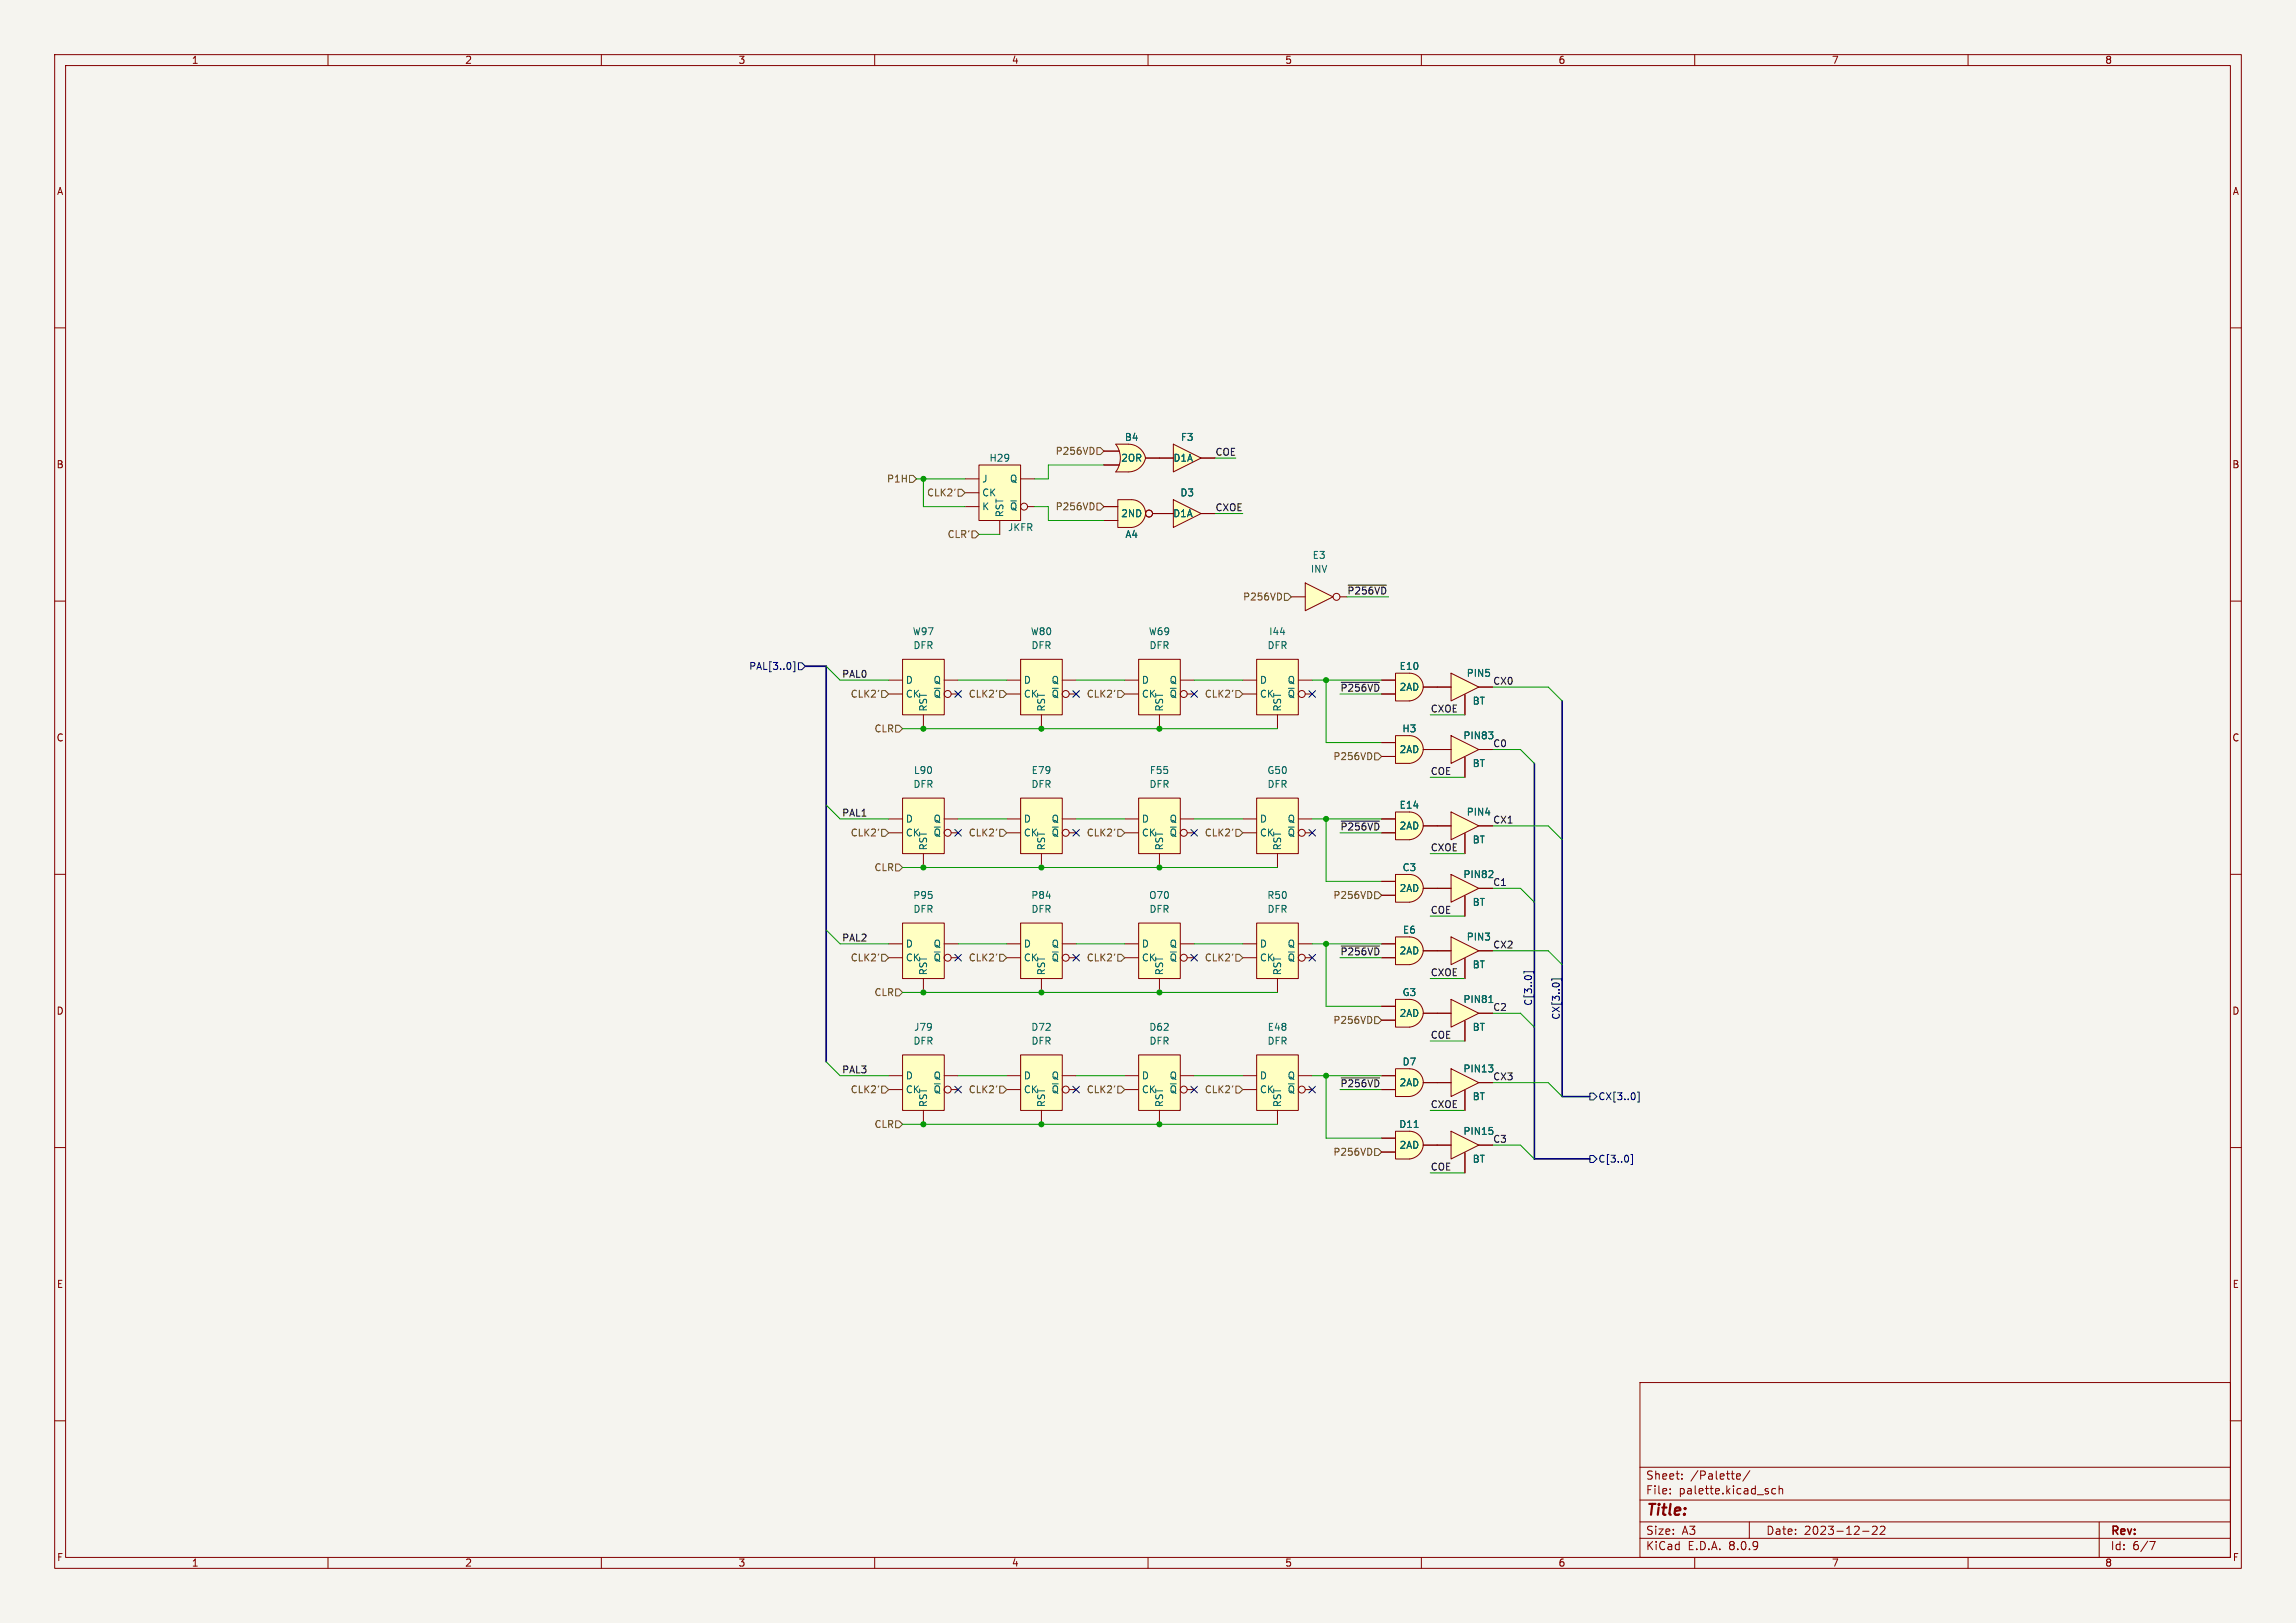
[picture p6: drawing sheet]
<svg xmlns="http://www.w3.org/2000/svg" width="420mm" height="297mm" viewBox="0 0 420 297" stroke-linecap="round" stroke-linejoin="round" font-family="sans-serif">
<defs><g id="words">
<text font-size="2.8" fill="#840000" x="301" y="277.9">Title:</text>
<g font-size="2.1" fill="#840000">
<text x="301" y="273.7">File:</text>
<text x="301" y="271">Sheet:</text>
<text x="307.1" y="273.7">palette.kicad_sch</text>
<text x="309.2" y="271">/Palette/</text>
<text x="301" y="281.1">Size:</text>
<text x="307.6" y="281.1">A3</text>
<text x="323" y="281.1">Date:</text>
<text x="330" y="281.1">2023-12-22</text>
<text x="386" y="281.3">Rev:</text>
<text x="301" y="283.9">KiCad</text>
<text x="308.7" y="283.9">E.D.A.</text>
<text x="316.3" y="283.9">8.0.9</text>
<text x="386" y="283.9">Id:</text>
<text x="390.1" y="283.9">6/7</text>
</g>
<g font-size="1.8" fill="#840000">
<text x="35" y="11.9">1</text>
<text x="85" y="11.9">2</text>
<text x="135" y="11.9">3</text>
<text x="185" y="11.9">4</text>
<text x="235" y="11.9">5</text>
<text x="285" y="11.9">6</text>
<text x="335" y="11.9">7</text>
<text x="385" y="11.9">8</text>
<text x="10.3" y="35.9">A</text>
<text x="408.3" y="35.9">A</text>
<text x="10.3" y="85.9">B</text>
<text x="408.2" y="85.9">B</text>
<text x="10.3" y="135.9">C</text>
<text x="408.2" y="135.9">C</text>
<text x="10.3" y="185.9">D</text>
<text x="408.2" y="185.9">D</text>
<text x="10.3" y="235.9">E</text>
<text x="408.3" y="235.9">E</text>
<text x="10.3" y="285.9">F</text>
<text x="35" y="286.9">1</text>
<text x="85" y="286.9">2</text>
<text x="135" y="286.9">3</text>
<text x="185" y="286.9">4</text>
<text x="235" y="286.9">5</text>
<text x="285" y="286.9">6</text>
<text x="335" y="286.9">7</text>
<text x="385" y="286.9">8</text>
<text x="408.3" y="285.9">F</text>
</g>
<g font-size="1.8" fill="#725600">
<text x="193" y="83.4">P256VD</text>
<text x="162.2" y="88.5">P1H</text>
<text x="169.5" y="91">CLK2'</text>
<text x="193" y="93.6">P256VD</text>
<text x="173.2" y="98.7">CLR'</text>
<text x="227.3" y="110.1">P256VD</text>
<text x="155.5" y="127.9">CLK2'</text>
<text x="177.1" y="127.9">CLK2'</text>
<text x="198.7" y="127.9">CLK2'</text>
<text x="220.3" y="127.9">CLK2'</text>
<text x="159.9" y="134.2">CLR</text>
<text x="243.8" y="139.3">P256VD</text>
<text x="155.5" y="153.3">CLK2'</text>
<text x="177.1" y="153.3">CLK2'</text>
<text x="198.7" y="153.3">CLK2'</text>
<text x="220.3" y="153.3">CLK2'</text>
<text x="159.9" y="159.6">CLR</text>
<text x="243.8" y="164.7">P256VD</text>
<text x="155.5" y="176.1">CLK2'</text>
<text x="177.1" y="176.1">CLK2'</text>
<text x="198.7" y="176.1">CLK2'</text>
<text x="220.3" y="176.1">CLK2'</text>
<text x="159.9" y="182.5">CLR</text>
<text x="243.8" y="187.6">P256VD</text>
<text x="155.5" y="200.3">CLK2'</text>
<text x="177.1" y="200.3">CLK2'</text>
<text x="198.7" y="200.3">CLK2'</text>
<text x="220.3" y="200.3">CLK2'</text>
<text x="159.9" y="206.6">CLR</text>
<text x="243.8" y="211.7">P256VD</text>
</g>
<g font-size="1.8" fill="#006464">
<text x="205.7" y="80.9">B4</text>
<text x="215.9" y="80.9">F3</text>
<text x="179.6" y="88.5">J</text>
<text x="180.9" y="84.7">H29</text>
<text x="184.6" y="88.5">Q</text>
<text x="205" y="84.7">2OR</text>
<text x="214.6" y="84.7">D1A</text>
<text x="179.6" y="91">CK</text>
<text x="179.6" y="93.6">K</text>
<text x="183.7" y="94.7" transform="rotate(-90 183.7 94.7)">RST</text>
<text x="184.6" y="93.6">~{Q}</text>
<text x="205" y="94.8">2ND</text>
<text x="214.5" y="94.8">D1A</text>
<text x="215.8" y="91">D3</text>
<text x="184.3" y="97.4">JKFR</text>
<text x="205.8" y="98.7">A4</text>
<text x="239.7" y="105">INV</text>
<text x="240" y="102.5">E3</text>
<text x="166.9" y="116.4">W97</text>
<text x="167" y="119">DFR</text>
<text x="188.5" y="116.4">W80</text>
<text x="188.6" y="119">DFR</text>
<text x="210.1" y="116.4">W69</text>
<text x="210.2" y="119">DFR</text>
<text x="231.8" y="119">DFR</text>
<text x="232.1" y="116.4">I44</text>
<text x="165.6" y="125.3">D</text>
<text x="170.7" y="125.3">Q</text>
<text x="187.2" y="125.3">D</text>
<text x="192.3" y="125.3">Q</text>
<text x="208.8" y="125.3">D</text>
<text x="213.9" y="125.3">Q</text>
<text x="230.4" y="125.3">D</text>
<text x="235.4" y="125.3">Q</text>
<text x="255.9" y="122.8">E10</text>
<text x="268.2" y="124.1">PIN5</text>
<text x="165.6" y="127.9">CK</text>
<text x="169.8" y="130.3" transform="rotate(-90 169.8 130.3)">RST</text>
<text x="170.7" y="127.9">~{Q}</text>
<text x="187.2" y="127.9">CK</text>
<text x="191.4" y="130.3" transform="rotate(-90 191.4 130.3)">RST</text>
<text x="192.3" y="127.9">~{Q}</text>
<text x="208.8" y="127.9">CK</text>
<text x="213" y="130.3" transform="rotate(-90 213 130.3)">RST</text>
<text x="213.9" y="127.9">~{Q}</text>
<text x="230.4" y="127.9">CK</text>
<text x="234.5" y="130.3" transform="rotate(-90 234.5 130.3)">RST</text>
<text x="235.4" y="127.9">~{Q}</text>
<text x="255.9" y="126.6">2AD</text>
<text x="269.3" y="129.1">BT</text>
<text x="256.4" y="134.2">H3</text>
<text x="267.6" y="135.5">PIN83</text>
<text x="273" y="136.8">C0</text>
<text x="167.1" y="141.8">L90</text>
<text x="188.6" y="141.8">E79</text>
<text x="210.2" y="141.8">F55</text>
<text x="231.7" y="141.8">G50</text>
<text x="255.9" y="138">2AD</text>
<text x="269.3" y="140.6">BT</text>
<text x="167" y="144.4">DFR</text>
<text x="188.6" y="144.4">DFR</text>
<text x="210.2" y="144.4">DFR</text>
<text x="231.8" y="144.4">DFR</text>
<text x="255.9" y="148.2">E14</text>
<text x="268.2" y="149.5">PIN4</text>
<text x="165.6" y="153.3">CK</text>
<text x="165.6" y="150.7">D</text>
<text x="169.8" y="155.7" transform="rotate(-90 169.8 155.7)">RST</text>
<text x="170.7" y="150.7">Q</text>
<text x="170.7" y="153.3">~{Q}</text>
<text x="187.2" y="153.3">CK</text>
<text x="187.2" y="150.7">D</text>
<text x="191.4" y="155.7" transform="rotate(-90 191.4 155.7)">RST</text>
<text x="192.3" y="150.7">Q</text>
<text x="192.3" y="153.3">~{Q}</text>
<text x="208.8" y="153.3">CK</text>
<text x="208.8" y="150.7">D</text>
<text x="213" y="155.7" transform="rotate(-90 213 155.7)">RST</text>
<text x="213.9" y="150.7">Q</text>
<text x="213.9" y="153.3">~{Q}</text>
<text x="230.4" y="153.3">CK</text>
<text x="230.4" y="150.7">D</text>
<text x="234.5" y="155.7" transform="rotate(-90 234.5 155.7)">RST</text>
<text x="235.4" y="150.7">Q</text>
<text x="235.4" y="153.3">~{Q}</text>
<text x="255.9" y="152">2AD</text>
<text x="269.3" y="154.5">BT</text>
<text x="256.5" y="159.6">C3</text>
<text x="267.6" y="160.9">PIN82</text>
<text x="167" y="164.7">P95</text>
<text x="167" y="167.2">DFR</text>
<text x="188.6" y="164.7">P84</text>
<text x="188.6" y="167.2">DFR</text>
<text x="210.1" y="164.7">O70</text>
<text x="210.2" y="167.2">DFR</text>
<text x="231.7" y="164.7">R50</text>
<text x="231.8" y="167.2">DFR</text>
<text x="255.9" y="163.4">2AD</text>
<text x="269.3" y="166">BT</text>
<text x="165.6" y="173.6">D</text>
<text x="170.7" y="173.6">Q</text>
<text x="187.2" y="173.6">D</text>
<text x="192.3" y="173.6">Q</text>
<text x="208.8" y="173.6">D</text>
<text x="213.9" y="173.6">Q</text>
<text x="230.4" y="173.6">D</text>
<text x="235.4" y="173.6">Q</text>
<text x="256.5" y="171">E6</text>
<text x="268.2" y="172.3">PIN3</text>
<text x="165.6" y="176.1">CK</text>
<text x="169.8" y="178.6" transform="rotate(-90 169.8 178.6)">RST</text>
<text x="170.7" y="176.1">~{Q}</text>
<text x="187.2" y="176.1">CK</text>
<text x="191.4" y="178.6" transform="rotate(-90 191.4 178.6)">RST</text>
<text x="192.3" y="176.1">~{Q}</text>
<text x="208.8" y="176.1">CK</text>
<text x="213" y="178.6" transform="rotate(-90 213 178.6)">RST</text>
<text x="213.9" y="176.1">~{Q}</text>
<text x="230.4" y="176.1">CK</text>
<text x="234.5" y="178.6" transform="rotate(-90 234.5 178.6)">RST</text>
<text x="235.4" y="176.1">~{Q}</text>
<text x="255.9" y="174.9">2AD</text>
<text x="269.3" y="177.4">BT</text>
<text x="256.5" y="182.5">G3</text>
<text x="267.6" y="183.7">PIN81</text>
<text x="167" y="191.4">DFR</text>
<text x="167.1" y="188.8">J79</text>
<text x="188.6" y="188.8">D72</text>
<text x="188.6" y="191.4">DFR</text>
<text x="210.1" y="188.8">D62</text>
<text x="210.2" y="191.4">DFR</text>
<text x="231.8" y="191.4">DFR</text>
<text x="231.8" y="188.8">E48</text>
<text x="255.9" y="186.3">2AD</text>
<text x="269.3" y="188.8">BT</text>
<text x="165.6" y="197.7">D</text>
<text x="170.7" y="197.7">Q</text>
<text x="187.2" y="197.7">D</text>
<text x="192.3" y="197.7">Q</text>
<text x="208.8" y="197.7">D</text>
<text x="213.9" y="197.7">Q</text>
<text x="230.4" y="197.7">D</text>
<text x="235.4" y="197.7">Q</text>
<text x="256.5" y="195.2">D7</text>
<text x="267.6" y="196.4">PIN13</text>
<text x="273" y="197.8">CX3</text>
<text x="165.6" y="200.3">CK</text>
<text x="169.8" y="202.7" transform="rotate(-90 169.8 202.7)">RST</text>
<text x="170.7" y="200.3">~{Q}</text>
<text x="187.2" y="200.3">CK</text>
<text x="191.4" y="202.7" transform="rotate(-90 191.4 202.7)">RST</text>
<text x="192.3" y="200.3">~{Q}</text>
<text x="208.8" y="200.3">CK</text>
<text x="213" y="202.7" transform="rotate(-90 213 202.7)">RST</text>
<text x="213.9" y="200.3">~{Q}</text>
<text x="230.4" y="200.3">CK</text>
<text x="234.5" y="202.7" transform="rotate(-90 234.5 202.7)">RST</text>
<text x="235.4" y="200.3">~{Q}</text>
<text x="255.9" y="199">2AD</text>
<text x="269.3" y="201.5">BT</text>
<text x="255.9" y="206.6">D11</text>
<text x="267.6" y="207.9">PIN15</text>
<text x="273" y="209.2">C3</text>
<text x="255.9" y="210.4">2AD</text>
<text x="269.3" y="213">BT</text>
</g>
<g font-size="1.8" fill="#0f0f0f">
<text x="222.2" y="83.5">COE</text>
<text x="222.2" y="93.6">CXOE</text>
<text x="246.4" y="108.9">~{P256VD}</text>
<text x="154" y="124.1">PAL0</text>
<text x="273" y="125.4">CX0</text>
<text x="245.1" y="126.7">~{P256VD}</text>
<text x="261.6" y="130.5">CXOE</text>
<text x="261.6" y="141.9">COE</text>
<text x="154" y="149.5">PAL1</text>
<text x="245.1" y="152.1">~{P256VD}</text>
<text x="261.6" y="155.9">CXOE</text>
<text x="273" y="150.8">CX1</text>
<text x="261.6" y="167.3">COE</text>
<text x="273" y="162.2">C1</text>
<text x="154" y="172.4">PAL2</text>
<text x="273" y="173.6">CX2</text>
<text x="245.1" y="174.9">~{P256VD}</text>
<text x="261.6" y="178.7">CXOE</text>
<text x="273" y="185.1">C2</text>
<text x="261.6" y="190.2">COE</text>
<text x="154" y="196.5">PAL3</text>
<text x="245.1" y="199">~{P256VD}</text>
<text x="261.6" y="202.9">CXOE</text>
<text x="261.6" y="214.3">COE</text>
</g>
<g font-size="1.8" fill="#000084">
<text x="136.9" y="122.8">PAL[3..0]</text>
<text x="280.3" y="184.1" transform="rotate(-90 280.3 184.1)">C[3..0]</text>
<text x="285.4" y="186.7" transform="rotate(-90 285.4 186.7)">CX[3..0]</text>
<text x="292.3" y="201.5">CX[3..0]</text>
<text x="292.3" y="213">C[3..0]</text>
</g>
</g></defs>
<path d="M0 0h420v297h-420z" fill="#f5f4ef" stroke="#f5f4ef" stroke-width=".18"/>
<g fill="none" stroke="#840000" stroke-width=".18">
<path d="M10 10h400v277h-400zM12 12h396v273h-396zM60 10v2M110 10v2M160 10v2M210 10v2M260 10v2M310 10v2M360 10v2M10 60h2M408 60h2M10 110h2"/>
<path d="M408 110h2M10 160h2M408 160h2M10 210h2M408 210h2M300 253h108v32h-108zM10 260h2M300 278.5h108M300 274.5h108M300 268.5h108M305.5 273.2v.2M305.5 272.5v.1"/>
<path d="M307.7 270.5v.2M307.7 269.8v.1M317.7 270.2l.7-.2-.1-.2-.4-.1-.2 .2v.7h.6M320 278.5v3M320.1 269.1l-1.3 1.9M324.8 272.5l-.4-.1-.3 .3v.4l.1 .2h.6M325.4 272.5l.3-.1 .3 .1 .1 .9M325.4 271.9v1.5M342.5 279.4l.6-.1 .2 .1 .1 .3-1 1.1h1M343.9 279.4l.6-.1 .2 .1 .1 .3-.9 1.1h.9M384 278.5v6.5M408 260h2"/>
<path d="M60 285v2M110 285v2M160 285v2M210 285v2M260 285v2M300 281.5h108M310 285v2M340.7 280.2h1.2M360 285v2M393.2 282.1h1l-.6 1.5"/>
</g>
<path d="M257.5 197.8l2.8 .3a2.82 2.82 0 0 1-2.5 2.6z" fill="#ffffc2" stroke="#ffffc2" stroke-width=".18"/>
<path d="M255.3 195.6h2.5v5.1h-2.5z" fill="#ffffc2"/>
<path d="M257.8 195.6a2.54 2.54 0 0 1 2.5 2.5h-2.5z" fill="#ffffc2" stroke="#ffffc2" stroke-width=".18"/>
<path d="M252.7 199.4h2.6M252.7 196.9h2.6M255.3 195.6h2.5a2.53 2.53 0 0 1 2.5 2.4 2.53 2.53 0 0 1-2.2 2.6l-2.8 .1zM260.3 198.1h2.6" fill="none" stroke="#840000" stroke-width=".18"/>
<path d="M265.4 148.6l5.1 2.5-5.1 2.6z" fill="#ffffc2"/>
<path d="M262.9 151.1h2.5M265.4 148.6l5.1 2.5-5.1 2.6zM268 152.5v3.7M270.5 151.1h2.5" fill="none" stroke="#840000" stroke-width=".18"/>
<path d="M265.4 160l5.1 2.6-5.1 2.5z" fill="#ffffc2"/>
<path d="M262.9 162.6h2.5M265.4 160l5.1 2.6-5.1 2.5zM268 164v3.6M270.5 162.6h2.5" fill="none" stroke="#840000" stroke-width=".18"/>
<path d="M273 159.5v.4M272.3 160.6h.8" fill="none" stroke="#006464" stroke-width=".18"/>
<path d="M165.1 120.7h7.6v10.1h-7.6z" fill="#ffffc2"/>
<path d="M162.6 127h2.5M162.6 124.5h2.5M165.1 120.7h7.6v10.1h-7.6zM168.9 130.8v2.6M172.7 124.5h2.6M174 127h1.3" fill="none" stroke="#840000" stroke-width=".18"/>
<path d="M229.9 120.7h7.6v10.1h-7.6z" fill="#ffffc2"/>
<path d="M227.3 127h2.6M227.3 124.5h2.6M229.9 120.7h7.6v10.1h-7.6zM233.7 130.8v2.6M237.5 124.5h2.5M238.8 127h1.2" fill="none" stroke="#840000" stroke-width=".18"/>
<path d="M165.1 146.1h7.6v10.1h-7.6z" fill="#ffffc2"/>
<path d="M162.6 152.4h2.5M162.6 149.9h2.5M165.1 146.1h7.6v10.1h-7.6zM168.9 156.2v2.6M172.7 149.9h2.6M174 152.4h1.3" fill="none" stroke="#840000" stroke-width=".18"/>
<path d="M257.5 136.9l2.8 .3a2.82 2.82 0 0 1-2.5 2.5z" fill="#ffffc2" stroke="#ffffc2" stroke-width=".18"/>
<path d="M255.3 134.6h2.5v5.1h-2.5z" fill="#ffffc2"/>
<path d="M257.8 134.6a2.54 2.54 0 0 1 2.5 2.6h-2.5z" fill="#ffffc2" stroke="#ffffc2" stroke-width=".18"/>
<path d="M252.7 138.4h2.6M252.7 135.9h2.6M255.3 134.6h2.5a2.53 2.53 0 0 1 2.5 2.4 2.53 2.53 0 0 1-2.2 2.7h-2.8zM260.3 137.2h2.6" fill="none" stroke="#840000" stroke-width=".18"/>
<path d="M265.4 123.2l5.1 2.5-5.1 2.6z" fill="#ffffc2"/>
<path d="M262.9 125.7h2.5M265.4 123.2l5.1 2.5-5.1 2.6zM268 127.1v3.7M270.5 125.7h2.5" fill="none" stroke="#840000" stroke-width=".18"/>
<path d="M265.4 134.6l5.1 2.6-5.1 2.5z" fill="#ffffc2"/>
<path d="M262.9 137.2h2.5M265.4 134.6l5.1 2.6-5.1 2.5zM268 138.6v3.6M270.5 137.2h2.5" fill="none" stroke="#840000" stroke-width=".18"/>
<path d="M272.3 133.9h.8l-.4 .5M273 134.5l.1 .5" fill="none" stroke="#006464" stroke-width=".18"/>
<path d="M165.1 193h7.6v10.2h-7.6z" fill="#ffffc2"/>
<path d="M162.6 199.4h2.5M162.6 196.9h2.5M165.1 193h7.6v10.2h-7.6zM172.7 196.9h2.6M174 199.4h1.3M168.9 203.2v2.5" fill="none" stroke="#840000" stroke-width=".18"/>
<path d="M265.4 207l5.1 2.6-5.1 2.5z" fill="#ffffc2"/>
<path d="M262.9 209.6h2.5M265.4 207l5.1 2.6-5.1 2.5zM268 210.9v3.7M270.5 209.6h2.5" fill="none" stroke="#840000" stroke-width=".18"/>
<path d="M273 206.9l.1 .4" fill="none" stroke="#006464" stroke-width=".18"/>
<path d="M229.9 193h7.6v10.2h-7.6z" fill="#ffffc2"/>
<path d="M227.3 199.4h2.6M227.3 196.9h2.6M229.9 193h7.6v10.2h-7.6zM237.5 196.9h2.5M238.8 199.4h1.2M233.7 203.2v2.5" fill="none" stroke="#840000" stroke-width=".18"/>
<path d="M186.7 168.9h7.6v10.2h-7.6z" fill="#ffffc2"/>
<path d="M184.1 175.3h2.6M184.1 172.7h2.6M186.7 168.9h7.6v10.2h-7.6zM190.5 179.1v2.5M194.3 172.7h2.5M195.6 175.3h1.2" fill="none" stroke="#840000" stroke-width=".18"/>
<path d="M165.1 168.9h7.6v10.2h-7.6z" fill="#ffffc2"/>
<path d="M162.6 175.3h2.5M162.6 172.7h2.5M165.1 168.9h7.6v10.2h-7.6zM168.9 179.1v2.5M172.7 172.7h2.6M174 175.3h1.3" fill="none" stroke="#840000" stroke-width=".18"/>
<path d="M186.7 193h7.6v10.2h-7.6z" fill="#ffffc2"/>
<path d="M184.1 199.4h2.6M184.1 196.9h2.6M186.7 193h7.6v10.2h-7.6zM194.3 196.9h2.5M195.6 199.4h1.2M190.5 203.2v2.5" fill="none" stroke="#840000" stroke-width=".18"/>
<path d="M257.5 173.7l2.8 .3a2.82 2.82 0 0 1-2.5 2.5z" fill="#ffffc2" stroke="#ffffc2" stroke-width=".18"/>
<path d="M255.3 171.5h2.5v5h-2.5z" fill="#ffffc2"/>
<g fill="#ffffc2" stroke="#ffffc2" stroke-width=".18">
<path d="M257.8 171.5a2.54 2.54 0 0 1 2.5 2.5h-2.5z"/>
<path d="M257.5 185.1l2.8 .3a2.82 2.82 0 0 1-2.5 2.6z"/>
</g>
<path d="M252.7 175.3h2.6M252.7 172.7h2.6M255.3 171.5h2.5a2.53 2.53 0 0 1 2.5 2.4 2.53 2.53 0 0 1-2.2 2.6h-2.8zM260.3 174h2.6" fill="none" stroke="#840000" stroke-width=".18"/>
<path d="M255.3 182.9h2.5v5.1h-2.5z" fill="#ffffc2"/>
<path d="M257.8 182.9a2.54 2.54 0 0 1 2.5 2.5h-2.5z" fill="#ffffc2" stroke="#ffffc2" stroke-width=".18"/>
<path d="M252.7 186.7h2.6M252.7 184.2h2.6M255.3 182.9h2.5a2.53 2.53 0 0 1 2.5 2.4 2.53 2.53 0 0 1-2.2 2.6l-2.8 .1zM260.3 185.4h2.6" fill="none" stroke="#840000" stroke-width=".18"/>
<path d="M265.4 182.9l5.1 2.5-5.1 2.6z" fill="#ffffc2"/>
<path d="M262.9 185.4h2.5M265.4 182.9l5.1 2.5-5.1 2.6zM268 186.8v3.7M270.5 185.4h2.5" fill="none" stroke="#840000" stroke-width=".18"/>
<path d="M272.4 183.5h.7" fill="none" stroke="#006464" stroke-width=".18"/>
<path d="M265.4 171.5l5.1 2.5-5.1 2.5z" fill="#ffffc2"/>
<path d="M262.9 174h2.5M265.4 171.5l5.1 2.5-5.1 2.5zM268 175.4v3.7M270.5 174h2.5" fill="none" stroke="#840000" stroke-width=".18"/>
<path d="M265.4 195.6l5.1 2.5-5.1 2.6z" fill="#ffffc2"/>
<path d="M262.9 198.1h2.5M265.4 195.6l5.1 2.5-5.1 2.6zM268 199.5v3.7M270.5 198.1h2.5" fill="none" stroke="#840000" stroke-width=".18"/>
<path d="M272.3 194.9h.8l-.4 .5M273 195.5l.1 .4" fill="none" stroke="#006464" stroke-width=".18"/>
<path d="M257.5 209.3l2.8 .3a2.82 2.82 0 0 1-2.5 2.5z" fill="#ffffc2" stroke="#ffffc2" stroke-width=".18"/>
<path d="M255.3 207h2.5v5.1h-2.5z" fill="#ffffc2"/>
<g fill="#ffffc2" stroke="#ffffc2" stroke-width=".18">
<path d="M257.8 207a2.54 2.54 0 0 1 2.5 2.6h-2.5z"/>
<path d="M257.5 125.5l2.8 .2a2.82 2.82 0 0 1-2.5 2.6z"/>
</g>
<path d="M252.7 210.8h2.6M252.7 208.3h2.6M255.3 207h2.5a2.53 2.53 0 0 1 2.5 2.4 2.53 2.53 0 0 1-2.2 2.7h-2.8zM260.3 209.6h2.6" fill="none" stroke="#840000" stroke-width=".18"/>
<path d="M258.7 206.3h.7" fill="none" stroke="#006464" stroke-width=".18"/>
<path d="M255.3 123.2h2.5v5.1h-2.5z" fill="#ffffc2"/>
<path d="M257.8 123.2a2.54 2.54 0 0 1 2.5 2.5h-2.5z" fill="#ffffc2" stroke="#ffffc2" stroke-width=".18"/>
<path d="M252.7 127h2.6M252.7 124.5h2.6M255.3 123.2h2.5a2.53 2.53 0 0 1 2.5 2.4 2.53 2.53 0 0 1-2.2 2.6l-2.8 .1zM260.3 125.7h2.6" fill="none" stroke="#840000" stroke-width=".18"/>
<path d="M208.3 146.1h7.6v10.1h-7.6z" fill="#ffffc2"/>
<path d="M205.7 152.4h2.6M205.7 149.9h2.6M208.3 146.1h7.6v10.1h-7.6zM212.1 156.2v2.6M215.9 149.9h2.5M217.2 152.4h1.2" fill="none" stroke="#840000" stroke-width=".18"/>
<path d="M179.1 85.1h7.6v10.2h-7.6z" fill="#ffffc2"/>
<path d="M176.5 90.2h2.6M176.5 87.6h2.6M176.5 92.7h2.6M179.1 85.1h7.6v10.2h-7.6zM182.9 95.3v2.5M186.7 87.6h2.5M188 92.7h1.2" fill="none" stroke="#840000" stroke-width=".18"/>
<path d="M208.3 168.9h7.6v10.2h-7.6z" fill="#ffffc2"/>
<path d="M205.7 175.3h2.6M205.7 172.7h2.6M208.3 168.9h7.6v10.2h-7.6zM212.1 179.1v2.5M215.9 172.7h2.5M217.2 175.3h1.2" fill="none" stroke="#840000" stroke-width=".18"/>
<path d="M229.9 168.9h7.6v10.2h-7.6z" fill="#ffffc2"/>
<path d="M227.3 175.3h2.6M227.3 172.7h2.6M229.9 168.9h7.6v10.2h-7.6zM233.7 179.1v2.5M237.5 172.7h2.5M238.8 175.3h1.2" fill="none" stroke="#840000" stroke-width=".18"/>
<path d="M186.7 146.1h7.6v10.1h-7.6z" fill="#ffffc2"/>
<path d="M184.1 152.4h2.6M184.1 149.9h2.6M186.7 146.1h7.6v10.1h-7.6zM190.5 156.2v2.6M194.3 149.9h2.5M195.6 152.4h1.2" fill="none" stroke="#840000" stroke-width=".18"/>
<path d="M206.7 93.7l2.8 .3a2.82 2.82 0 0 1-2.5 2.5z" fill="#ffffc2" stroke="#ffffc2" stroke-width=".18"/>
<path d="M204.5 91.4h2.5v5.1h-2.5z" fill="#ffffc2"/>
<path d="M207 91.4a2.54 2.54 0 0 1 2.5 2.6h-2.5z" fill="#ffffc2" stroke="#ffffc2" stroke-width=".18"/>
<g fill="none" stroke="#840000" stroke-width=".18">
<path d="M201.9 95.3h2.6M201.9 92.7h2.6M204.5 91.4h2.5a2.53 2.53 0 0 1 2.5 2.4 2.53 2.53 0 0 1-2.2 2.7h-2.8zM210.8 94h1.3"/>
<circle cx="210.2" cy="94" r=".63"/>
</g>
<path d="M214.6 91.4l5.1 2.6-5.1 2.5z" fill="#ffffc2"/>
<path d="M212.1 94h2.5M214.6 91.4l5.1 2.6-5.1 2.5zM219.7 94h2.5" fill="none" stroke="#840000" stroke-width=".18"/>
<path d="M214.6 81.3l5.1 2.5-5.1 2.6z" fill="#ffffc2"/>
<path d="M212.1 83.8h2.5M214.6 81.3l5.1 2.5-5.1 2.6zM219.7 83.8h2.5" fill="none" stroke="#840000" stroke-width=".18"/>
<path d="M257.5 150.9l2.8 .2a2.82 2.82 0 0 1-2.5 2.6z" fill="#ffffc2" stroke="#ffffc2" stroke-width=".18"/>
<path d="M255.3 148.6h2.5v5.1h-2.5z" fill="#ffffc2"/>
<g fill="#ffffc2" stroke="#ffffc2" stroke-width=".18">
<path d="M257.8 148.6a2.54 2.54 0 0 1 2.5 2.5h-2.5z"/>
<path d="M257.5 162.3l2.8 .3a2.82 2.82 0 0 1-2.5 2.5z"/>
</g>
<path d="M252.7 152.4h2.6M252.7 149.9h2.6M255.3 148.6h2.5a2.53 2.53 0 0 1 2.5 2.4 2.53 2.53 0 0 1-2.2 2.6l-2.8 .1zM260.3 151.1h2.6" fill="none" stroke="#840000" stroke-width=".18"/>
<path d="M255.3 160h2.5v5.1h-2.5z" fill="#ffffc2"/>
<g fill="#ffffc2" stroke="#ffffc2" stroke-width=".18">
<path d="M257.8 160a2.54 2.54 0 0 1 2.5 2.6h-2.5z"/>
<path d="M206.4 83.1l3.2 .7a3.3 3.3 0 0 1-3.2 2.6z"/>
</g>
<path d="M252.7 163.8h2.6M252.7 161.3h2.6M255.3 160h2.5a2.53 2.53 0 0 1 2.5 2.4 2.53 2.53 0 0 1-2.2 2.7h-2.8zM260.3 162.6h2.6" fill="none" stroke="#840000" stroke-width=".18"/>
<path d="M204.1 81.3h2.3" fill="none" stroke="#ffffc2" stroke-width=".18"/>
<path d="M204.1 81.3h2.3v5.1h-2.3a4.3 4.3 0 0 0 0-5.1z" fill="#ffffc2"/>
<path d="M206.4 81.3a3.2 3.2 0 0 1 3.1 2.5l-3.1 .7z" fill="#ffffc2" stroke="#ffffc2" stroke-width=".18"/>
<path d="M201.9 85.1h2.8M201.9 82.6h2.8M209.5 83.8a3.3 3.3 0 0 0-3.1-2.5h-2.3a4.3 4.3 0 0 1 0 5.1M209.5 83.8h2.6M209.6 83.8a3.3 3.3 0 0 1-3.2 2.6" fill="none" stroke="#840000" stroke-width=".18"/>
<path d="M204.1 86.4h2.3z" fill="#840000" stroke="#840000" stroke-width=".18"/>
<path d="M208.3 193h7.6v10.2h-7.6z" fill="#ffffc2"/>
<path d="M205.7 199.4h2.6M205.7 196.9h2.6M208.3 193h7.6v10.2h-7.6zM215.9 196.9h2.5M217.2 199.4h1.2M212.1 203.2v2.5" fill="none" stroke="#840000" stroke-width=".18"/>
<path d="M186.7 120.7h7.6v10.1h-7.6z" fill="#ffffc2"/>
<path d="M184.1 127h2.6M184.1 124.5h2.6M186.7 120.7h7.6v10.1h-7.6zM190.5 130.8v2.6M194.3 124.5h2.5M195.6 127h1.2" fill="none" stroke="#840000" stroke-width=".18"/>
<path d="M238.8 106.7l5 2.5-5 2.6z" fill="#ffffc2"/>
<g fill="none" stroke="#840000" stroke-width=".18">
<path d="M236.2 109.2h2.6M238.8 106.7l5 2.5-5 2.6zM245.1 109.2h1.3"/>
<circle cx="244.5" cy="109.2" r=".63"/>
</g>
<path d="M208.3 120.7h7.6v10.1h-7.6z" fill="#ffffc2"/>
<path d="M205.7 127h2.6M205.7 124.5h2.6M208.3 120.7h7.6v10.1h-7.6zM212.1 130.8v2.6M215.9 124.5h2.5M217.2 127h1.2" fill="none" stroke="#840000" stroke-width=".18"/>
<path d="M229.9 146.1h7.6v10.1h-7.6z" fill="#ffffc2"/>
<g fill="none" stroke="#840000" stroke-width=".18">
<path d="M201.9 85.1h2.8M201.9 82.6h2.8M201.9 95.3h2.6M201.9 92.7h2.6M209.5 83.8h5.1M210.8 94h3.8M219.7 83.8h2.5M219.7 94h2.5M252.7 138.4h2.6M252.7 135.9h2.6M252.7 127h2.6M252.7 124.5h2.6"/>
<path d="M260.3 137.2h5.1M260.3 125.7h5.1M268 127.1v3.7M268 138.6v3.6M270.5 137.2h2.5M270.5 125.7h2.5M227.3 152.4h2.6M227.3 149.9h2.6M229.9 146.1h7.6v10.1h-7.6zM233.7 156.2v2.6M237.5 149.9h2.5M238.8 152.4h1.2"/>
<path d="M252.7 152.4h2.6M252.7 149.9h2.6M260.3 151.1h5.1M268 152.5v3.7M270.5 151.1h2.5M252.7 163.8h2.6M252.7 161.3h2.6M252.7 175.3h2.6M252.7 172.7h2.6M260.3 162.6h5.1M260.3 174h5.1M268 164v3.6"/>
<path d="M268 175.4v3.7M270.5 162.6h2.5M270.5 174h2.5M252.7 199.4h2.6M252.7 196.9h2.6M252.7 186.7h2.6M252.7 184.2h2.6M260.3 198.1h5.1M260.3 185.4h5.1M268 186.8v3.7M268 199.5v3.7M270.5 198.1h2.5"/>
<path d="M270.5 185.4h2.5M252.7 210.8h2.6M252.7 208.3h2.6M260.3 209.6h5.1M268 210.9v3.7M270.5 209.6h2.5"/>
<circle cx="210.2" cy="94" r=".63"/>
</g>
<g fill="none" stroke="#725600" stroke-width=".18">
<path d="M166.4 87h.6l.6 .6-.6 .7h-.6zM175.3 89.5h.6l.6 .7-.6 .6h-.6zM177.8 97.2h.6l.7 .6-.7 .6h-.6zM200.7 81.9h.6l.6 .7-.6 .6h-.6zM200.7 92.1h.6l.6 .6-.6 .6h-.6zM234.9 108.6h.7l.6 .6-.6 .7h-.7zM161.3 126.4h.6l.7 .6-.7 .6h-.6zM163.8 132.7h.7l.6 .7-.6 .6h-.7zM182.9 126.4h.6l.6 .6-.6 .6h-.6zM204.5 126.4h.6l.6 .6-.6 .6h-.6zM226.1 126.4h.6l.6 .6-.6 .6h-.6zM251.5 137.8h.6l.6 .6-.6 .7h-.6z"/>
<path d="M161.3 151.8h.6l.7 .6-.7 .6h-.6zM163.8 158.1h.7l.6 .7-.6 .6h-.7zM182.9 151.8h.6l.6 .6-.6 .6h-.6zM204.5 151.8h.6l.6 .6-.6 .6h-.6zM226.1 151.8h.6l.6 .6-.6 .6h-.6zM161.3 174.6h.6l.7 .7-.7 .6h-.6zM182.9 174.6h.6l.6 .7-.6 .6h-.6zM204.5 174.6h.6l.6 .7-.6 .6h-.6zM226.1 174.6h.6l.6 .7-.6 .6h-.6zM251.5 163.2h.6l.6 .6-.6 .7h-.6zM161.3 198.8h.6l.7 .6-.7 .6h-.6zM163.8 181h.7l.6 .6-.6 .6h-.7z"/>
<path d="M182.9 198.8h.6l.6 .6-.6 .6h-.6zM204.5 198.8h.6l.6 .6-.6 .6h-.6zM226.1 198.8h.6l.6 .6-.6 .6h-.6zM251.5 186.1h.6l.6 .6-.6 .6h-.6zM163.8 205.1h.7l.6 .6-.6 .7h-.7zM251.5 210.2h.6l.6 .6-.6 .7h-.6z"/>
</g>
<g fill="none" stroke="#000084" stroke-width=".18">
<path d="M145.1 121.1h.3v1.8h-.3M146 121.3h.7l.6 .6-.6 .7h-.7zM174.7 126.4l1.2 1.2M175.9 126.4l-1.2 1.2M196.2 126.4l1.3 1.2M197.5 126.4l-1.3 1.2M217.8 126.4l1.2 1.2M219 126.4l-1.2 1.2M239.4 126.4l1.2 1.2M240.6 126.4l-1.2 1.2M174.7 151.8l1.2 1.2M175.9 151.8l-1.2 1.2"/>
<path d="M196.2 151.8l1.3 1.2M197.5 151.8l-1.3 1.2M217.8 151.8l1.2 1.2M219 151.8l-1.2 1.2M239.4 151.8l1.2 1.2M240.6 151.8l-1.2 1.2M174.7 174.7l1.2 1.2M175.9 174.7l-1.2 1.2M196.2 174.7l1.3 1.2M197.5 174.7l-1.3 1.2M217.8 174.7l1.2 1.2M219 174.7l-1.2 1.2"/>
<path d="M239.4 174.7l1.2 1.2M240.6 174.7l-1.2 1.2M278.8 178.1v-.3h1.8v.3M283.8 179.5v-.3h1.9v.3M174.7 198.8l1.2 1.2M175.9 198.8l-1.2 1.2M196.2 198.8l1.3 1.2M197.5 198.8l-1.3 1.2M217.8 198.8l1.2 1.2M219 198.8l-1.2 1.2M239.4 198.8l1.2 1.2M240.6 198.8l-1.2 1.2"/>
<path d="M299.5 199.8h.3v1.9h-.3M290.8 211.5h.7l.6 .6-.6 .6h-.7zM290.8 200h.7l.6 .7-.6 .6h-.7zM298.3 211.3h.3v1.8h-.3"/>
</g>
<path d="M246.6 107.1h7M245.3 124.9h7M245.3 150.3h7M245.3 173.1h7M245.3 197.3h7" fill="none" stroke="#0f0f0f" stroke-width=".18"/>
<path d="M147.3 121.9h3.8v72.4M280.7 139.7v72.4h10.1M285.7 128.3v72.4h5.1" fill="none" stroke="#000084" stroke-width=".3"/>
<g fill="none" stroke="#009600" stroke-width=".18">
<path d="M167.6 87.6h8.9M168.9 87.6v5.1h7.6M179.1 97.8h3.8M189.2 92.7h2.6v2.6h10.1M201.9 85.1h-10.1v2.5h-2.6M222.2 83.8h3.9M222.2 94h5.1M246.4 109.2h7.6M151.1 121.9l2.6 2.6h8.9M165.1 133.4h68.6M175.3 124.5h8.8M196.8 124.5h8.9"/>
<path d="M218.4 124.5h8.9M240 124.5h12.7M242.6 124.5v11.4h10.1M245.1 127h7.6M261.6 130.8h6.4M273 125.7h10.2l2.5 2.6M273 137.2h5.1l2.6 2.5M151.1 147.3l2.6 2.6h8.9M165.1 158.8h68.6M175.3 149.9h8.8M196.8 149.9h8.9M218.4 149.9h8.9"/>
<path d="M240 149.9h12.7M242.6 149.9v11.4h10.1M245.1 152.4h7.6M261.6 156.2h6.4M261.6 142.2h6.4M273 151.1h10.2l2.5 2.6M151.1 170.2l2.6 2.5h8.9M175.3 172.7h8.8M196.8 172.7h8.9M218.4 172.7h8.9M240 172.7h12.7M242.6 172.7v11.5h10.1"/>
<path d="M245.1 175.3h7.6M261.6 167.6h6.4M261.6 179.1h6.4M273 162.6h5.1l2.6 2.5M273 174h10.2l2.5 2.5M151.1 194.3l2.6 2.6h8.9M165.1 181.6h68.6M175.3 196.9h8.8M196.8 196.9h8.9M218.4 196.9h8.9M240 196.9h12.7M242.6 196.9v11.4h10.1"/>
<path d="M245.1 199.4h7.6M261.6 190.5h6.4M273 185.4h5.1l2.6 2.6M273 198.1h10.2l2.5 2.6M165.1 205.7h68.6M261.6 203.2h6.4M261.6 214.6h6.4M273 209.6h5.1l2.6 2.5"/>
</g>
<path d="M272.3 133.9h.8l-.4 .5M273 134.5l.1 .5M273 159.5v.4M272.3 160.6h.8M272.3 194.9h.8l-.4 .5M272.4 183.5h.7M273 195.5l.1 .4M258.7 206.3h.7M273 206.9l.1 .4" fill="none" stroke="#006464" stroke-width=".18"/>
<g fill="#009600" stroke="#009600" stroke-width=".18">
<circle cx="242.6" cy="149.9" r=".46"/>
<circle cx="168.9" cy="158.8" r=".46"/>
<circle cx="212.1" cy="158.8" r=".46"/>
<circle cx="190.5" cy="158.8" r=".46"/>
<circle cx="168.9" cy="133.4" r=".46"/>
<circle cx="190.5" cy="133.4" r=".46"/>
<circle cx="242.6" cy="172.7" r=".46"/>
<circle cx="242.6" cy="196.9" r=".46"/>
<circle cx="168.9" cy="181.6" r=".46"/>
<circle cx="190.5" cy="181.6" r=".46"/>
<circle cx="212.1" cy="181.6" r=".46"/>
<circle cx="168.9" cy="205.7" r=".46"/>
<circle cx="212.1" cy="205.7" r=".46"/>
<circle cx="190.5" cy="205.7" r=".46"/>
<circle cx="212.1" cy="133.4" r=".46"/>
<circle cx="242.6" cy="124.5" r=".46"/>
<circle cx="168.9" cy="87.6" r=".46"/>
</g>
<use href="#words"/>
</svg>
